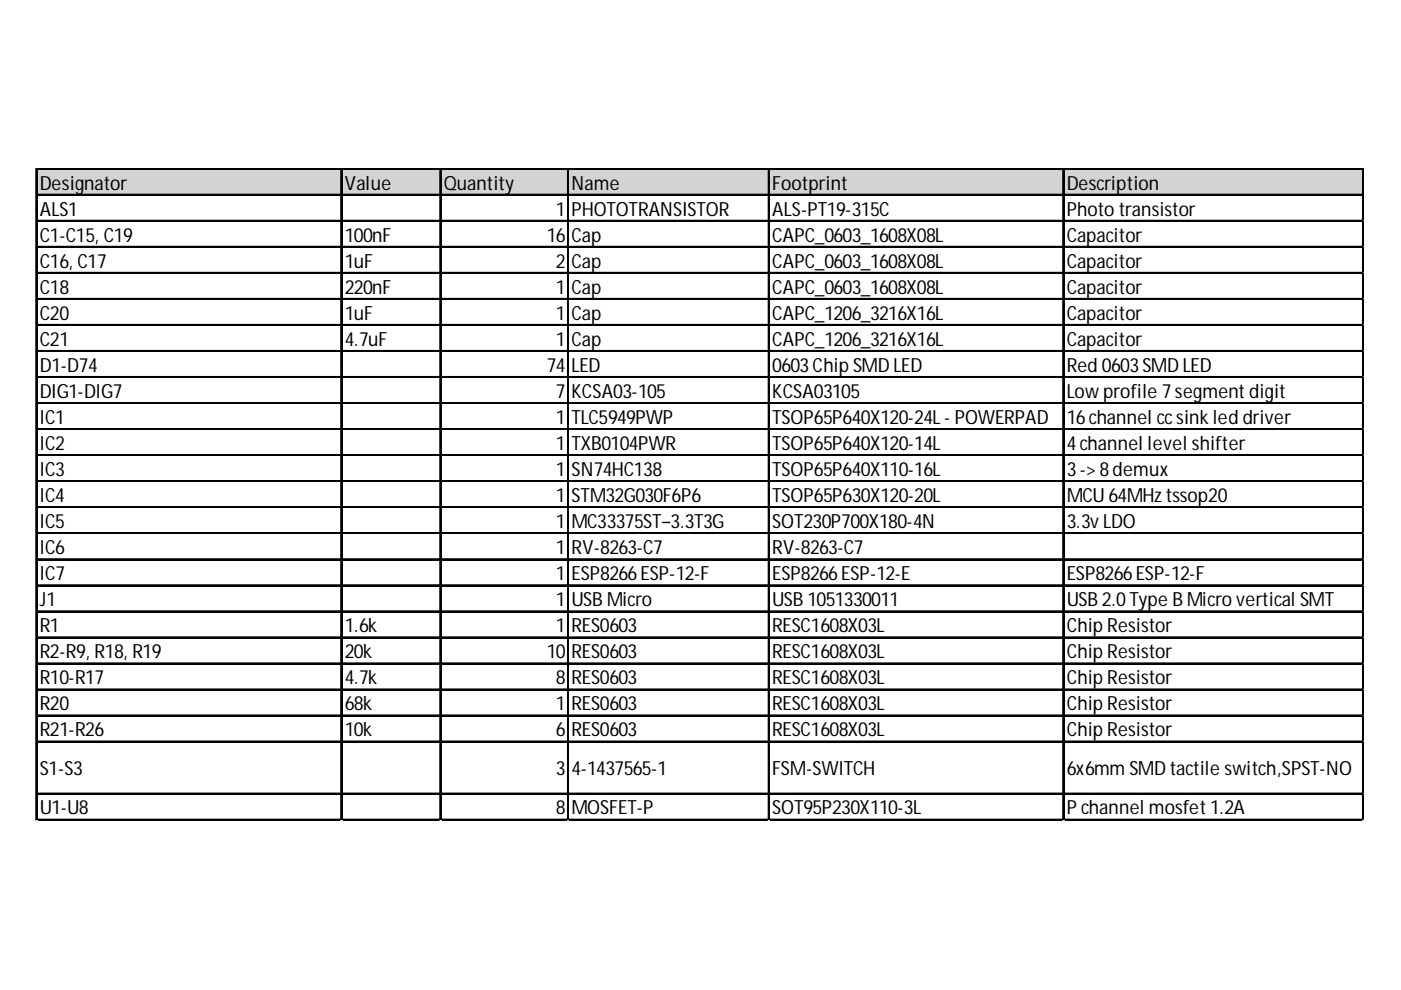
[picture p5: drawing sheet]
<svg xmlns="http://www.w3.org/2000/svg" width="297mm" height="210mm" viewBox="0 0 297 210" stroke-linecap="round" stroke-linejoin="round" font-family="sans-serif">
<defs><g id="words">
<g font-size="4.1">
<text x="8.4" y="40.2">Designator</text>
<text x="73.1" y="40.2">Value</text>
<text x="94.1" y="40.2">Quantity</text>
<text x="121.2" y="40.2">Name</text>
<text x="163.7" y="40.2">Footprint</text>
<text x="226.2" y="40.2">Description</text>
<text x="8.4" y="45.7">ALS1</text>
<text x="117.9" y="45.7">1</text>
<text x="121.2" y="45.7">PHOTOTRANSISTOR</text>
<text x="163.7" y="45.7">ALS-PT19-315C</text>
<text x="226.2" y="45.7">Photo transistor</text>
<text x="8.4" y="51.2">C1-C15, C19</text>
<text x="73.1" y="51.2">100nF</text>
<text x="115.9" y="51.2">16</text>
<text x="121.2" y="51.2">Cap</text>
<text x="163.7" y="51.2">CAPC_0603_1608X08L</text>
<text x="226.2" y="51.2">Capacitor</text>
<text x="8.4" y="56.7">C16, C17</text>
<text x="73.1" y="56.7">1uF</text>
<text x="117.9" y="56.7">2</text>
<text x="121.2" y="56.7">Cap</text>
<text x="163.7" y="56.7">CAPC_0603_1608X08L</text>
<text x="226.2" y="56.7">Capacitor</text>
<text x="8.4" y="62.3">C18</text>
<text x="73.1" y="62.3">220nF</text>
<text x="117.9" y="62.3">1</text>
<text x="121.2" y="62.3">Cap</text>
<text x="163.7" y="62.3">CAPC_0603_1608X08L</text>
<text x="226.2" y="62.3">Capacitor</text>
<text x="8.4" y="67.8">C20</text>
<text x="73.1" y="67.8">1uF</text>
<text x="117.9" y="67.8">1</text>
<text x="121.2" y="67.8">Cap</text>
<text x="163.7" y="67.8">CAPC_1206_3216X16L</text>
<text x="226.2" y="67.8">Capacitor</text>
<text x="8.4" y="73.3">C21</text>
<text x="73.1" y="73.3">4.7uF</text>
<text x="117.9" y="73.3">1</text>
<text x="121.2" y="73.3">Cap</text>
<text x="163.7" y="73.3">CAPC_1206_3216X16L</text>
<text x="226.2" y="73.3">Capacitor</text>
<text x="8.4" y="78.8">D1-D74</text>
<text x="115.9" y="78.8">74</text>
<text x="121.2" y="78.8">LED</text>
<text x="163.7" y="78.8">0603Chip SMD LED</text>
<text x="226.2" y="78.8">Red 0603SMD LED</text>
<text x="8.4" y="84.3">DIG1-DIG7</text>
<text x="8.4" y="89.9">IC1</text>
<text x="117.9" y="84.3">7</text>
<text x="117.9" y="89.9">1</text>
<text x="121.2" y="84.3">KCSA03-105</text>
<text x="121.2" y="89.9">TLC5949PWP</text>
<text x="163.7" y="84.3">KCSA03105</text>
<text x="163.7" y="89.9">TSOP65P640X120-24L- POWERPAD</text>
<text x="226.2" y="84.3">Lowprofile 7segment digit</text>
<text x="226.2" y="89.9">16channel ccsink led driver</text>
<text x="8.4" y="95.4">IC2</text>
<text x="117.9" y="95.4">1</text>
<text x="121.2" y="95.4">TXB0104PWR</text>
<text x="163.7" y="95.4">TSOP65P640X120-14L</text>
<text x="226.2" y="95.4">4channel level shifter</text>
<text x="8.4" y="100.9">IC3</text>
<text x="117.9" y="100.9">1</text>
<text x="121.2" y="100.9">SN74HC138</text>
<text x="163.7" y="100.9">TSOP65P640X110-16L</text>
<text x="226.2" y="100.9">3-&gt;8demux</text>
<text x="8.4" y="106.4">IC4</text>
<text x="117.9" y="106.4">1</text>
<text x="121.2" y="106.4">STM32G030F6P6</text>
<text x="163.7" y="106.4">TSOP65P630X120-20L</text>
<text x="226.2" y="106.4">MCU 64MHz tssop20</text>
<text x="8.4" y="111.9">IC5</text>
<text x="117.9" y="111.9">1</text>
<text x="121.2" y="111.9">MC33375ST−3.3T3G</text>
<text x="163.7" y="111.9">SOT230P700X180-4N</text>
<text x="226.2" y="111.9">3.3v LDO</text>
<text x="8.4" y="117.5">IC6</text>
<text x="117.9" y="117.5">1</text>
<text x="121.2" y="117.5">RV-8263-C7</text>
<text x="163.7" y="117.5">RV-8263-C7</text>
<text x="8.4" y="123">IC7</text>
<text x="117.9" y="123">1</text>
<text x="121.2" y="123">ESP8266ESP-12-F</text>
<text x="163.7" y="123">ESP8266ESP-12-E</text>
<text x="226.2" y="123">ESP8266ESP-12-F</text>
<text x="8.4" y="128.5">J1</text>
<text x="117.9" y="128.5">1</text>
<text x="121.2" y="128.5">USB Micro</text>
<text x="163.7" y="128.5">USB 1051330011</text>
<text x="226.2" y="128.5">USB 2.0Type B Micro vertical SMT</text>
<text x="8.4" y="134">R1</text>
<text x="73.1" y="134">1.6k</text>
<text x="117.9" y="134">1</text>
<text x="121.2" y="134">RES0603</text>
<text x="163.7" y="134">RESC1608X03L</text>
<text x="226.2" y="134">Chip Resistor</text>
<text x="8.4" y="139.6">R2-R9, R18, R19</text>
<text x="73.1" y="139.6">20k</text>
<text x="115.9" y="139.6">10</text>
<text x="121.2" y="139.6">RES0603</text>
<text x="163.7" y="139.6">RESC1608X03L</text>
<text x="226.2" y="139.6">Chip Resistor</text>
<text x="8.4" y="145.1">R10-R17</text>
<text x="73.1" y="145.1">4.7k</text>
<text x="117.9" y="145.1">8</text>
<text x="121.2" y="145.1">RES0603</text>
<text x="163.7" y="145.1">RESC1608X03L</text>
<text x="226.2" y="145.1">Chip Resistor</text>
<text x="8.4" y="150.6">R20</text>
<text x="73.1" y="150.6">68k</text>
<text x="117.9" y="150.6">1</text>
<text x="121.2" y="150.6">RES0603</text>
<text x="163.7" y="150.6">RESC1608X03L</text>
<text x="226.2" y="150.6">Chip Resistor</text>
<text x="8.4" y="156.1">R21-R26</text>
<text x="73.1" y="156.1">10k</text>
<text x="117.9" y="156.1">6</text>
<text x="121.2" y="156.1">RES0603</text>
<text x="163.7" y="156.1">RESC1608X03L</text>
<text x="226.2" y="156.1">Chip Resistor</text>
<text x="8.4" y="164.4">S1-S3</text>
<text x="117.9" y="164.4">3</text>
<text x="121.2" y="164.4">4-1437565-1</text>
<text x="163.7" y="164.4">FSM-SWITCH</text>
<text x="226.2" y="164.4">6x6mm SMD tactile switch,SPST-NO</text>
<text x="8.4" y="172.7">U1-U8</text>
<text x="117.9" y="172.7">8</text>
<text x="121.2" y="172.7">MOSFET-P</text>
<text x="163.7" y="172.7">SOT95P230X110-3L</text>
<text x="226.2" y="172.7">P channel mosfet 1.2A</text>
</g>
</g></defs>
<path d="M7.8 35.9h281.3v5.6h-281.3z" fill="#d3d3d3"/>
<g fill="none" stroke="#000" stroke-width=".28">
<path d="M7.6 35.7v138.3M7.8 35.7v138.3M7.9 35.7h281.2M7.9 35.8h281.2M72.3 36v138M72.4 36v138M93.3 36v138M93.4 36v138M120.4 36v138M120.5 36v138M162.9 36v138M163 36v138"/>
<path d="M225.3 36v138M225.5 36v138M288.9 36v138M7.9 41.2h281.2M7.9 41.3h281.2M7.9 46.7h281.2M7.9 46.9h281.2M7.9 52.2h281.2M7.9 52.4h281.2M7.9 57.8h281.2M7.9 57.9h281.2M7.9 63.3h281.2"/>
<path d="M7.9 63.4h281.2M7.9 68.8h281.2M7.9 68.9h281.2M7.9 74.3h281.2M7.9 74.5h281.2M7.9 79.9h281.2M7.9 80h281.2M7.9 85.4h281.2M7.9 85.5h281.2M7.9 90.9h281.2M7.9 91h281.2M7.9 96.4h281.2"/>
<path d="M7.9 96.6h281.2M7.9 101.9h281.2M7.9 102.1h281.2M7.9 107.5h281.2M7.9 107.6h281.2M7.9 113h281.2M7.9 113.1h281.2M7.9 118.5h281.2M7.9 118.6h281.2M7.9 124h281.2M7.9 124.2h281.2M7.9 129.5h281.2"/>
<path d="M7.9 129.7h281.2M7.9 135.1h281.2M7.9 135.2h281.2M7.9 140.6h281.2M7.9 140.7h281.2M7.9 146.1h281.2M7.9 146.2h281.2M7.9 151.6h281.2M7.9 151.8h281.2M7.9 157.1h281.2M7.9 157.3h281.2M7.9 168.2h281.2"/>
<path d="M7.9 168.3h281.2M7.9 173.7h281.2M7.9 173.8h281.2"/>
</g>
<path d="M289 36v138" fill="none" stroke="#000" stroke-width=".24"/>
<path d="M7.6 174h.1" fill="none" stroke="#d4d4d4" stroke-width=".28"/>
<path d="M7.6 174h.3z" fill="#d4d4d4"/>
<path d="M72.3 174h.1" fill="none" stroke="#d4d4d4" stroke-width=".28"/>
<path d="M72.3 174h.2z" fill="#d4d4d4"/>
<path d="M93.3 174h.1" fill="none" stroke="#d4d4d4" stroke-width=".28"/>
<path d="M93.3 174h.2z" fill="#d4d4d4"/>
<path d="M120.4 174h.1" fill="none" stroke="#d4d4d4" stroke-width=".28"/>
<path d="M120.4 174h.2z" fill="#d4d4d4"/>
<path d="M162.9 174h.1" fill="none" stroke="#d4d4d4" stroke-width=".28"/>
<path d="M162.9 174h.3z" fill="#d4d4d4"/>
<path d="M225.3 174h.1" fill="none" stroke="#d4d4d4" stroke-width=".28"/>
<path d="M225.3 174h.3z" fill="#d4d4d4"/>
<path d="M288.9 174h.1" fill="none" stroke="#d4d4d4" stroke-width=".28"/>
<path d="M288.9 174h.2z" fill="#d4d4d4"/>
<use href="#words"/>
</svg>
